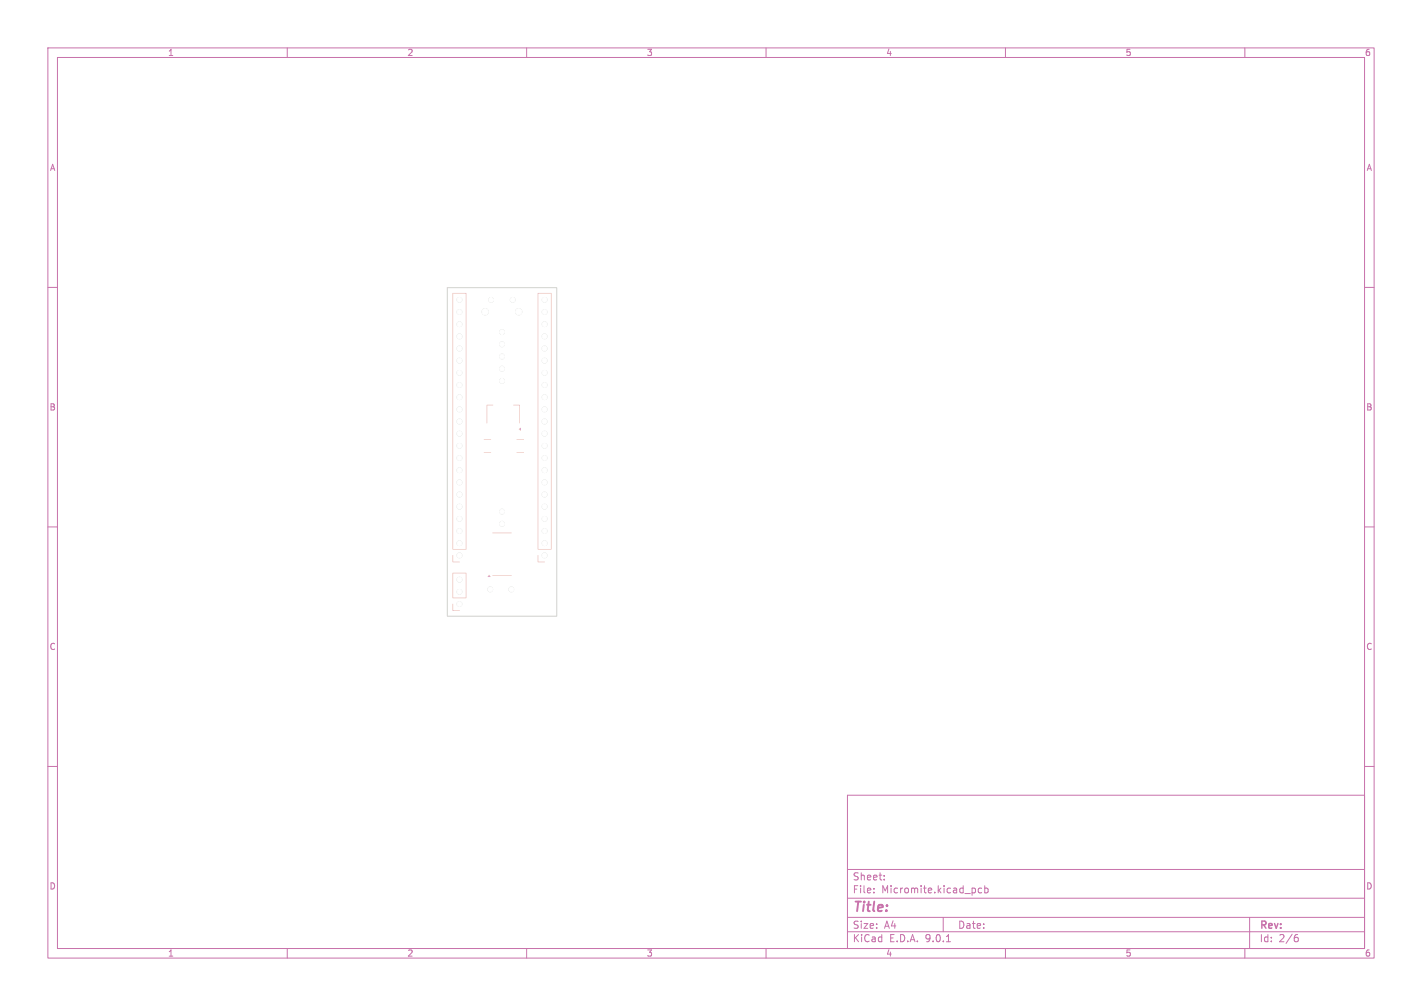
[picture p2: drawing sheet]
<svg xmlns="http://www.w3.org/2000/svg" width="297mm" height="210mm" viewBox="0 0 297 210" stroke-linecap="round" stroke-linejoin="round" font-family="sans-serif">
<defs><g id="words">
<text font-size="2.8" fill="#c872ab" x="178" y="190.9">Title:</text>
<g font-size="2.1" fill="#c872ab">
<text x="178" y="184">Sheet:</text>
<text x="178" y="186.7">File:</text>
<text x="184.1" y="186.7">Micromite.kicad_pcb</text>
<text x="178" y="196.9">KiCad</text>
<text x="178" y="194.1">Size:</text>
<text x="184.7" y="194.1">A4</text>
<text x="185.7" y="196.9">E.D.A.</text>
<text x="193.3" y="196.9">9.0.1</text>
<text x="200" y="194.1">Date:</text>
<text x="263" y="194.3">Rev:</text>
<text x="263" y="196.9">Id:</text>
<text x="267.1" y="196.9">2/6</text>
</g>
<g font-size="1.8" fill="#c872ab">
<text x="35" y="11.9">1</text>
<text x="85" y="11.9">2</text>
<text x="135" y="11.9">3</text>
<text x="185" y="11.9">4</text>
<text x="235" y="11.9">5</text>
<text x="285" y="11.9">6</text>
<text x="10.3" y="35.9">A</text>
<text x="285.4" y="35.9">A</text>
<text x="10.3" y="85.9">B</text>
<text x="285.3" y="85.9">B</text>
<text x="10.3" y="135.9">C</text>
<text x="285.3" y="135.9">C</text>
<text x="10.3" y="185.9">D</text>
<text x="285.3" y="185.9">D</text>
<text x="35" y="199.9">1</text>
<text x="85" y="199.9">2</text>
<text x="135" y="199.9">3</text>
<text x="185" y="199.9">4</text>
<text x="235" y="199.9">5</text>
<text x="285" y="199.9">6</text>
</g>
</g></defs>
<g fill="none" stroke="#c872ab" stroke-width=".21">
<path d="M10 10h277v190h-277zM12 12h273v186h-273zM60 10v2M110 10v2M160 10v2M210 10v2M260 10v2M10 60h2M285 60h2M10 110h2M285 110h2M10 160h2"/>
<path d="M177 166h108v32h-108zM285 160h2M60 198v2M110 198v2M160 198v2M177 194.5h108M177 191.5h108M177 187.5h108M177 181.5h108M182.5 186.3v.1M182.5 185.5v.1M184.7 183.6v.1"/>
<path d="M184.7 182.8v.1M197 191.5v3M197.7 196.6h.8M205 185.5l-.4-.1-.3 .3 .2 .6h.5M205.7 185.5l.4-.1 .3 .3-.2 .6h-.5M205.7 184.9v1.5M210 198v2M260 198v2M261 191.5v6.5M270.6 195.7h.4l.2 .3-.1 .5-.5 .1M271 195.1l-.4 .1"/>
</g>
<g fill="#e8b2a7">
<path d="M94.5 126.1h.1v1.3l1.4 .1h-1.4z"/>
<path d="M94.6 119.6h2.8v5.3l-2.9-.1h2.8v-5.1h-2.7v5.1h-.1z"/>
<path d="M102.1 120l.3 .4h-.5z"/>
<path d="M102.8 120.1h4.1z"/>
<path d="M94.5 115.9h.1v1.4h1.4l-1.4 .1z"/>
<path d="M112.3 115.9h.1v1.4h1.4l-1.5 .1z"/>
<path d="M94.6 61.2h2.8l-.1 53.5h-2.8l2.8-.1v-53.3h-2.7v53.3h-.1z"/>
<path d="M112.3 61.2h2.9l-.1 53.5h-2.8l2.8-.1v-53.3h-2.7v53.3h-.1z"/>
<path d="M102.8 111.2l4.1 .1z"/>
<path d="M101 94.4l1.6 .1z"/>
<path d="M107.9 94.4l1.5 .1z"/>
<path d="M101 91.7h1.6z"/>
<path d="M107.9 91.7h1.5z"/>
<path d="M108.4 89.6l.4-.3v.6z"/>
<path d="M101.6 84.5h1.4l-1.2 .1-.1 3.8z"/>
<path d="M107.2 84.5h1.4l-.1 3.9v-3.8z"/>
</g>
<path d="M93.4 60.1h22.9v68.5h-22.9z" fill="none" stroke="#d0d2cd" stroke-width=".21"/>
<g fill="#d0d2cd" stroke="#d0d2cd" stroke-width=".21">
<circle cx="104.9" cy="69.3" r=".5"/>
<circle cx="104.9" cy="71.9" r=".5"/>
<circle cx="104.9" cy="74.4" r=".5"/>
<circle cx="104.9" cy="77" r=".5"/>
<circle cx="104.9" cy="79.5" r=".5"/>
<circle cx="104.9" cy="106.8" r=".5"/>
<circle cx="104.9" cy="109.3" r=".5"/>
<circle cx="101.3" cy="65.1" r=".65"/>
<circle cx="108.3" cy="65.1" r=".65"/>
<circle cx="102.6" cy="62.6" r=".49"/>
<circle cx="107.1" cy="62.6" r=".49"/>
<circle cx="102.4" cy="123" r=".5"/>
<circle cx="106.8" cy="123" r=".5"/>
<circle cx="96" cy="126.1" r=".5"/>
<circle cx="96" cy="123.6" r=".5"/>
<circle cx="96" cy="121" r=".5"/>
<circle cx="113.7" cy="115.9" r=".5"/>
<circle cx="113.7" cy="113.4" r=".5"/>
<circle cx="113.7" cy="110.9" r=".5"/>
<circle cx="113.7" cy="108.3" r=".5"/>
<circle cx="113.7" cy="105.8" r=".5"/>
<circle cx="113.7" cy="103.2" r=".5"/>
<circle cx="113.7" cy="100.7" r=".5"/>
<circle cx="113.7" cy="98.2" r=".5"/>
<circle cx="113.7" cy="95.6" r=".5"/>
<circle cx="113.7" cy="93.1" r=".5"/>
<circle cx="113.7" cy="90.5" r=".5"/>
<circle cx="113.7" cy="88" r=".5"/>
<circle cx="113.7" cy="85.5" r=".5"/>
<circle cx="113.7" cy="82.9" r=".5"/>
<circle cx="113.7" cy="80.4" r=".5"/>
<circle cx="113.7" cy="77.8" r=".5"/>
<circle cx="113.7" cy="75.3" r=".5"/>
<circle cx="113.7" cy="72.8" r=".5"/>
<circle cx="113.7" cy="70.2" r=".5"/>
<circle cx="113.7" cy="67.7" r=".5"/>
<circle cx="113.7" cy="65.1" r=".5"/>
<circle cx="113.7" cy="62.6" r=".5"/>
<circle cx="96" cy="115.9" r=".5"/>
<circle cx="96" cy="113.4" r=".5"/>
<circle cx="96" cy="110.9" r=".5"/>
<circle cx="96" cy="108.3" r=".5"/>
<circle cx="96" cy="105.8" r=".5"/>
<circle cx="96" cy="103.2" r=".5"/>
<circle cx="96" cy="100.7" r=".5"/>
<circle cx="96" cy="98.2" r=".5"/>
<circle cx="96" cy="95.6" r=".5"/>
<circle cx="96" cy="93.1" r=".5"/>
<circle cx="96" cy="90.5" r=".5"/>
<circle cx="96" cy="88" r=".5"/>
<circle cx="96" cy="85.5" r=".5"/>
<circle cx="96" cy="82.9" r=".5"/>
<circle cx="96" cy="80.4" r=".5"/>
<circle cx="96" cy="77.8" r=".5"/>
<circle cx="96" cy="75.3" r=".5"/>
<circle cx="96" cy="72.8" r=".5"/>
<circle cx="96" cy="70.2" r=".5"/>
<circle cx="96" cy="67.7" r=".5"/>
<circle cx="96" cy="65.1" r=".5"/>
<circle cx="96" cy="62.6" r=".5"/>
</g>
<g fill="#fff" stroke="#fff" stroke-width=".21">
<circle cx="104.9" cy="69.3" r=".5"/>
<circle cx="104.9" cy="71.9" r=".5"/>
<circle cx="104.9" cy="74.4" r=".5"/>
<circle cx="104.9" cy="77" r=".5"/>
<circle cx="104.9" cy="79.5" r=".5"/>
<circle cx="104.9" cy="106.8" r=".5"/>
<circle cx="104.9" cy="109.3" r=".5"/>
<circle cx="101.3" cy="65.1" r=".65"/>
<circle cx="108.3" cy="65.1" r=".65"/>
<circle cx="102.6" cy="62.6" r=".49"/>
<circle cx="107.1" cy="62.6" r=".49"/>
<circle cx="102.4" cy="123" r=".5"/>
<circle cx="106.8" cy="123" r=".5"/>
<circle cx="96" cy="126.1" r=".5"/>
<circle cx="96" cy="123.6" r=".5"/>
<circle cx="96" cy="121" r=".5"/>
<circle cx="113.7" cy="115.9" r=".5"/>
<circle cx="113.7" cy="113.4" r=".5"/>
<circle cx="113.7" cy="110.9" r=".5"/>
<circle cx="113.7" cy="108.3" r=".5"/>
<circle cx="113.7" cy="105.8" r=".5"/>
<circle cx="113.7" cy="103.2" r=".5"/>
<circle cx="113.7" cy="100.7" r=".5"/>
<circle cx="113.7" cy="98.2" r=".5"/>
<circle cx="113.7" cy="95.6" r=".5"/>
<circle cx="113.7" cy="93.1" r=".5"/>
<circle cx="113.7" cy="90.5" r=".5"/>
<circle cx="113.7" cy="88" r=".5"/>
<circle cx="113.7" cy="85.5" r=".5"/>
<circle cx="113.7" cy="82.9" r=".5"/>
<circle cx="113.7" cy="80.4" r=".5"/>
<circle cx="113.7" cy="77.8" r=".5"/>
<circle cx="113.7" cy="75.3" r=".5"/>
<circle cx="113.7" cy="72.8" r=".5"/>
<circle cx="113.7" cy="70.2" r=".5"/>
<circle cx="113.7" cy="67.7" r=".5"/>
<circle cx="113.7" cy="65.1" r=".5"/>
<circle cx="113.7" cy="62.6" r=".5"/>
<circle cx="96" cy="115.9" r=".5"/>
<circle cx="96" cy="113.4" r=".5"/>
<circle cx="96" cy="110.9" r=".5"/>
<circle cx="96" cy="108.3" r=".5"/>
<circle cx="96" cy="105.8" r=".5"/>
<circle cx="96" cy="103.2" r=".5"/>
<circle cx="96" cy="100.7" r=".5"/>
<circle cx="96" cy="98.2" r=".5"/>
<circle cx="96" cy="95.6" r=".5"/>
<circle cx="96" cy="93.1" r=".5"/>
<circle cx="96" cy="90.5" r=".5"/>
<circle cx="96" cy="88" r=".5"/>
<circle cx="96" cy="85.5" r=".5"/>
<circle cx="96" cy="82.9" r=".5"/>
<circle cx="96" cy="80.4" r=".5"/>
<circle cx="96" cy="77.8" r=".5"/>
<circle cx="96" cy="75.3" r=".5"/>
<circle cx="96" cy="72.8" r=".5"/>
<circle cx="96" cy="70.2" r=".5"/>
<circle cx="96" cy="67.7" r=".5"/>
<circle cx="96" cy="65.1" r=".5"/>
<circle cx="96" cy="62.6" r=".5"/>
</g>
<use href="#words"/>
</svg>
